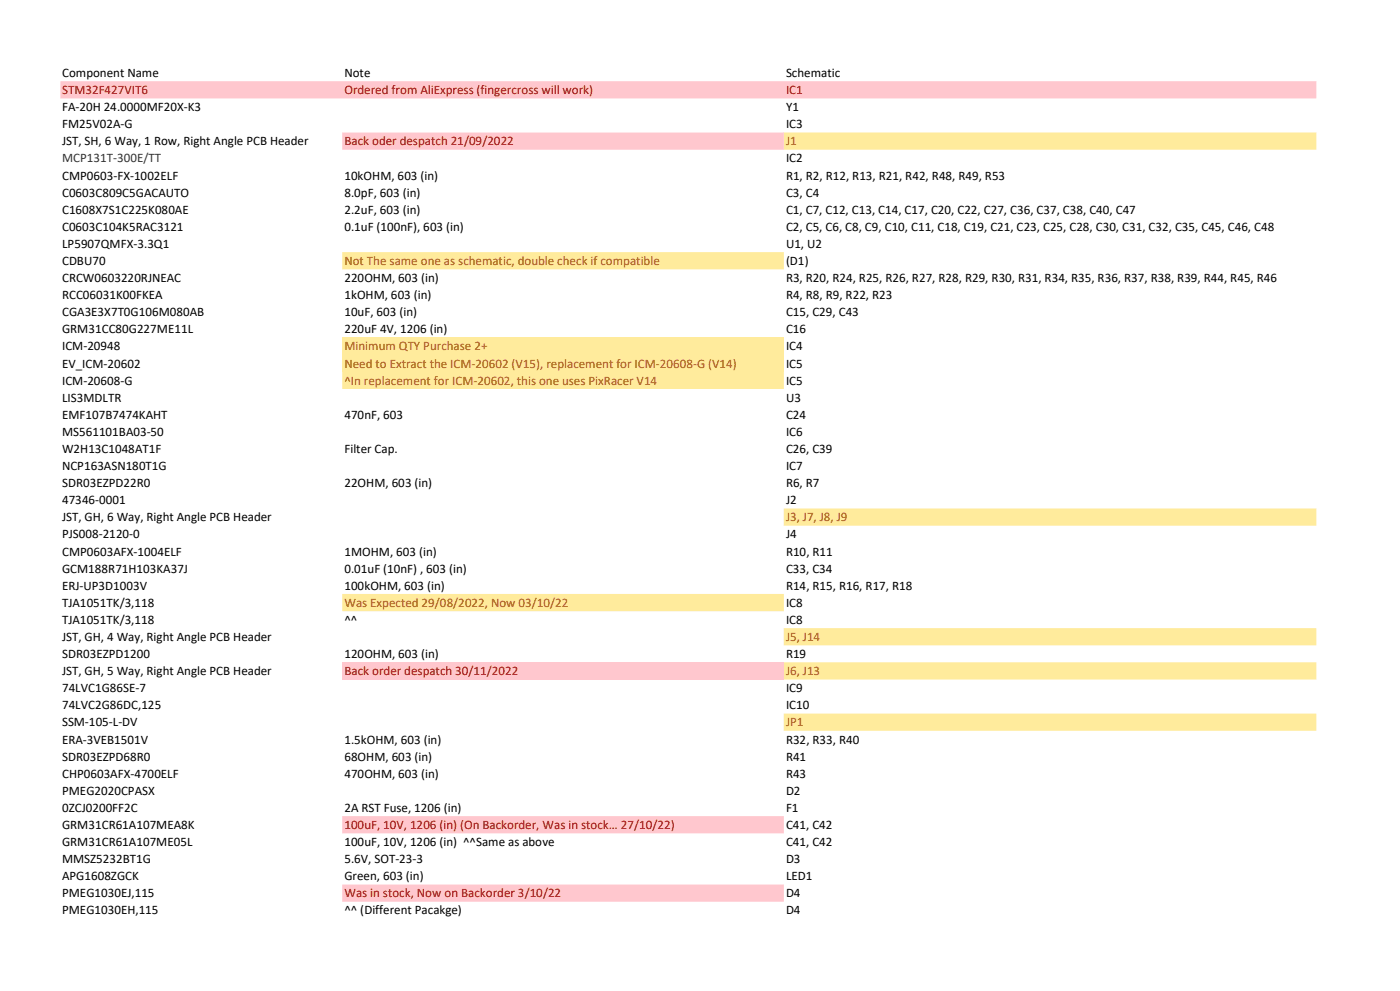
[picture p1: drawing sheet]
<svg xmlns="http://www.w3.org/2000/svg" width="420mm" height="297mm" viewBox="0 0 420 297" stroke-linecap="round" stroke-linejoin="round" font-family="sans-serif">
<defs><g id="words">
<g font-size="3.9">
<text x="18.6" y="23.1">Component Name</text>
<text x="103.3" y="23.1">Note</text>
<text x="235.8" y="23.1">Schematic</text>
<text x="18.6" y="33.3">FA-20H 24.0000MF20X-K3</text>
<text x="235.8" y="33.3">Y1</text>
<text x="18.6" y="38.4">FM25V02A-G</text>
<text x="235.8" y="38.4">IC3</text>
<text x="18.6" y="43.6">JST, SH, 6 Way, 1 Row, Right Angle PCB Header</text>
<text x="18.6" y="53.8">CMP0603-FX-1002ELF</text>
<text x="103.3" y="53.8">10kOHM, 603 (in)</text>
<text x="235.8" y="48.7">IC2</text>
<text x="235.8" y="53.8">R1, R2, R12, R13, R21, R42, R48, R49, R53</text>
<text x="18.6" y="58.9">C0603C809C5GACAUTO</text>
<text x="103.3" y="58.9">8.0pF, 603 (in)</text>
<text x="235.8" y="58.9">C3, C4</text>
<text x="18.6" y="64.1">C1608X7S1C225K080AE</text>
<text x="103.3" y="64.1">2.2uF, 603 (in)</text>
<text x="235.8" y="64.1">C1, C7, C12, C13, C14, C17, C20, C22, C27, C36, C37, C38, C40, C47</text>
<text x="18.6" y="69.2">C0603C104K5RAC3121</text>
<text x="103.3" y="69.2">0.1uF (100nF), 603 (in)</text>
<text x="235.8" y="69.2">C2, C5, C6, C8, C9, C10, C11, C18, C19, C21, C23, C25, C28, C30, C31, C32, C35, C45, C46, C48</text>
<text x="18.6" y="74.3">LP5907QMFX-3.3Q1</text>
<text x="235.8" y="74.3">U1, U2</text>
<text x="18.6" y="79.4">CDBU70</text>
<text x="235.8" y="79.4">(D1)</text>
<text x="18.6" y="84.5">CRCW0603220RJNEAC</text>
<text x="18.6" y="89.7">RCC06031K00FKEA</text>
<text x="103.3" y="84.5">220OHM, 603 (in)</text>
<text x="103.3" y="89.7">1kOHM, 603 (in)</text>
<text x="235.8" y="84.5">R3, R20, R24, R25, R26, R27, R28, R29, R30, R31, R34, R35, R36, R37, R38, R39, R44, R45, R46</text>
<text x="235.8" y="89.7">R4, R8, R9, R22, R23</text>
<text x="18.6" y="94.8">CGA3E3X7T0G106M080AB</text>
<text x="103.3" y="94.8">10uF, 603 (in)</text>
<text x="235.8" y="94.8">C15, C29, C43</text>
<text x="18.6" y="99.9">GRM31CC80G227ME11L</text>
<text x="103.3" y="99.9">220uF 4V, 1206 (in)</text>
<text x="235.8" y="99.9">C16</text>
<text x="18.6" y="105">ICM-20948</text>
<text x="235.8" y="105">IC4</text>
<text x="18.6" y="110.2">EV_ICM-20602</text>
<text x="235.8" y="110.2">IC5</text>
<text x="18.6" y="115.3">ICM-20608-G</text>
<text x="235.8" y="115.3">IC5</text>
<text x="18.6" y="120.4">LIS3MDLTR</text>
<text x="18.6" y="125.5">EMF107B7474KAHT</text>
<text x="103.3" y="125.5">470nF, 603</text>
<text x="235.8" y="120.4">U3</text>
<text x="235.8" y="125.5">C24</text>
<text x="18.6" y="130.6">MS561101BA03-50</text>
<text x="235.8" y="130.6">IC6</text>
<text x="18.6" y="135.8">W2H13C1048AT1F</text>
<text x="103.3" y="135.8">Filter Cap.</text>
<text x="235.8" y="135.8">C26, C39</text>
<text x="18.6" y="140.9">NCP163ASN180T1G</text>
<text x="235.8" y="140.9">IC7</text>
<text x="18.6" y="146">SDR03EZPD22R0</text>
<text x="103.3" y="146">22OHM, 603 (in)</text>
<text x="235.8" y="146">R6, R7</text>
<text x="18.6" y="151.1">47346-0001</text>
<text x="235.8" y="151.1">J2</text>
<text x="18.6" y="156.3">JST, GH, 6 Way, Right Angle PCB Header</text>
<text x="18.6" y="161.4">PJS008-2120-0</text>
<text x="235.8" y="161.4">J4</text>
<text x="18.6" y="166.5">CMP0603AFX-1004ELF</text>
<text x="103.3" y="166.5">1MOHM, 603 (in)</text>
<text x="235.8" y="166.5">R10, R11</text>
<text x="18.6" y="171.6">GCM188R71H103KA37J</text>
<text x="103.3" y="171.6">0.01uF (10nF) , 603 (in)</text>
<text x="235.8" y="171.6">C33, C34</text>
<text x="18.6" y="176.7">ERJ-UP3D1003V</text>
<text x="103.3" y="176.7">100kOHM, 603 (in)</text>
<text x="235.8" y="176.7">R14, R15, R16, R17, R18</text>
<text x="18.6" y="181.9">TJA1051TK/3,118</text>
<text x="235.8" y="181.9">IC8</text>
<text x="18.6" y="187">TJA1051TK/3,118</text>
<text x="103.3" y="187">^^</text>
<text x="235.8" y="187">IC8</text>
<text x="18.6" y="192.1">JST, GH, 4 Way, Right Angle PCB Header</text>
<text x="18.6" y="197.2">SDR03EZPD1200</text>
<text x="103.3" y="197.2">120OHM, 603 (in)</text>
<text x="235.8" y="197.2">R19</text>
<text x="18.6" y="202.4">JST, GH, 5 Way, Right Angle PCB Header</text>
<text x="18.6" y="207.5">74LVC1G86SE-7</text>
<text x="235.8" y="207.5">IC9</text>
<text x="18.6" y="212.6">74LVC2G86DC,125</text>
<text x="235.8" y="212.6">IC10</text>
<text x="18.6" y="217.7">SSM-105-L-DV</text>
<text x="18.6" y="222.8">ERA-3VEB1501V</text>
<text x="18.6" y="228">SDR03EZPD68R0</text>
<text x="103.3" y="222.8">1.5kOHM, 603 (in)</text>
<text x="103.3" y="228">68OHM, 603 (in)</text>
<text x="235.8" y="222.8">R32, R33, R40</text>
<text x="235.8" y="228">R41</text>
<text x="18.6" y="233.1">CHP0603AFX-4700ELF</text>
<text x="103.3" y="233.1">470OHM, 603 (in)</text>
<text x="235.8" y="233.1">R43</text>
<text x="18.6" y="238.2">PMEG2020CPASX</text>
<text x="235.8" y="238.2">D2</text>
<text x="18.6" y="243.3">0ZCJ0200FF2C</text>
<text x="103.3" y="243.3">2A RST Fuse, 1206 (in)</text>
<text x="235.8" y="243.3">F1</text>
<text x="18.6" y="248.5">GRM31CR61A107MEA8K</text>
<text x="235.8" y="248.5">C41, C42</text>
<text x="18.6" y="253.6">GRM31CR61A107ME05L</text>
<text x="103.3" y="253.6">100uF, 10V, 1206 (in) ^^Same as above</text>
<text x="235.8" y="253.6">C41, C42</text>
<text x="18.6" y="258.7">MMSZ5232BT1G</text>
<text x="18.6" y="263.8">APG1608ZGCK</text>
<text x="103.3" y="258.7">5.6V, SOT-23-3</text>
<text x="103.3" y="263.8">Green, 603 (in)</text>
<text x="235.8" y="258.7">D3</text>
<text x="235.8" y="263.8">LED1</text>
<text x="18.6" y="268.9">PMEG1030EJ,115</text>
<text x="235.8" y="268.9">D4</text>
<text x="18.6" y="274.1">PMEG1030EH,115</text>
<text x="103.3" y="274.1">^^ (Different Pacakge)</text>
<text x="235.8" y="274.1">D4</text>
</g>
<g font-size="3.9" fill="#9c0006">
<text x="18.6" y="28.2">STM32F427VIT6</text>
<text x="103.3" y="28.2">Ordered from AliExpress (fingercross will work)</text>
<text x="235.8" y="28.2">IC1</text>
<text x="103.3" y="43.6">Back oder despatch 21/09/2022</text>
<text x="103.3" y="202.4">Back order despatch 30/11/2022</text>
<text x="103.3" y="248.5">100uF, 10V, 1206 (in) (On Backorder, Was in stock… 27/10/22)</text>
<text x="103.3" y="268.9">Was in stock, Now on Backorder 3/10/22</text>
</g>
<g font-size="3.9" fill="#9c5700">
<text x="235.8" y="43.6">J1</text>
<text x="103.3" y="79.4">Not The same one as schematic, double check if compatible</text>
<text x="103.3" y="105">Minimum QTY Purchase 2+</text>
<text x="103.3" y="110.2">Need to Extract the ICM-20602 (V15), replacement for ICM-20608-G (V14)</text>
<text x="103.3" y="115.3">^In replacement for ICM-20602, this one uses PixRacer V14</text>
<text x="235.8" y="156.3">J3, J7, J8, J9</text>
<text x="103.3" y="181.9">Was Expected 29/08/2022, Now 03/10/22</text>
<text x="235.8" y="192.1">J5, J14</text>
<text x="235.8" y="202.4">J6, J13</text>
<text x="235.8" y="217.7">JP1</text>
</g>
<text font-size="3.9" fill="#333" x="18.6" y="48.7">MCP131T-300E/TT</text>
</g></defs>
<path d="M18.1 24.3h376.8v5.2h-376.8zM102.7 39.7h132.5v5.2h-132.5z" fill-rule="evenodd" fill="#ffc7ce"/>
<g fill="#ffeb9c">
<path d="M235.1 39.7h159.8v5.2h-159.8zM102.7 75.6h132.5v5.1h-132.5z" fill-rule="evenodd"/>
<path d="M102.7 101.2h132.5v10.3h-132.5z" fill-rule="evenodd"/>
<path d="M102.7 111.4h132.5v5.2h-132.5zM235.1 152.4h159.8v5.2h-159.8zM102.7 178h132.5v5.2h-132.5zM235.1 188.3h159.8v5.1h-159.8z" fill-rule="evenodd"/>
</g>
<path d="M102.7 198.5h132.5v5.2h-132.5z" fill="#ffc7ce"/>
<path d="M235.1 198.5h159.8v5.2h-159.8zM235.1 213.9h159.8v5.1h-159.8z" fill-rule="evenodd" fill="#ffeb9c"/>
<path d="M102.7 244.6h132.5v5.2h-132.5zM102.7 265.1h132.5v5.2h-132.5z" fill-rule="evenodd" fill="#ffc7ce"/>
<use href="#words"/>
</svg>
